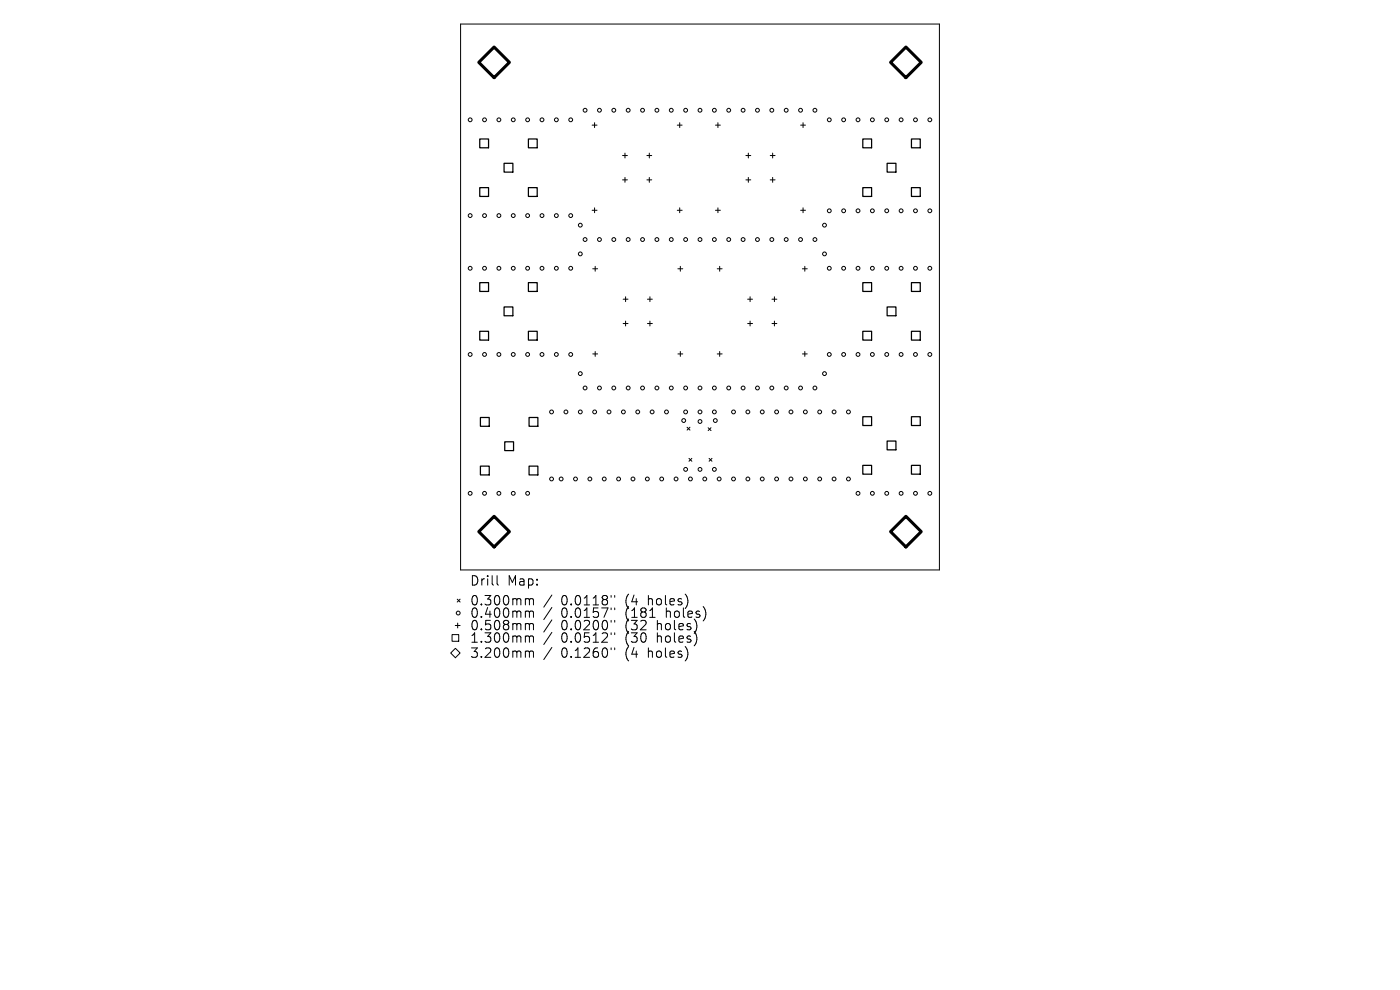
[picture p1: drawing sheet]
<svg xmlns="http://www.w3.org/2000/svg" width="297mm" height="210mm" viewBox="0 0 297 210" stroke-linecap="round" stroke-linejoin="round" font-family="sans-serif">
<defs><g id="words">
<g font-size="2.8">
<text x="99.6" y="124.5">Drill</text>
<text x="107.6" y="124.5">Map:</text>
<text x="99.6" y="128.7">0.300mm</text>
<text x="99.6" y="131.3">0.400mm</text>
<text x="119.1" y="128.7">0.0118&quot;</text>
<text x="119.1" y="131.3">0.0157&quot;</text>
<text x="132.8" y="128.7">(4</text>
<text x="132.8" y="131.3">(181</text>
<text x="137.7" y="128.7">holes)</text>
<text x="141.6" y="131.3">holes)</text>
<text x="99.6" y="134">0.508mm</text>
<text x="99.6" y="136.6">1.300mm</text>
<text x="119.1" y="134">0.0200&quot;</text>
<text x="119.1" y="136.6">0.0512&quot;</text>
<text x="132.8" y="134">(32</text>
<text x="132.8" y="136.6">(30</text>
<text x="139.6" y="134">holes)</text>
<text x="139.6" y="136.6">holes)</text>
<text x="99.6" y="139.8">3.200mm</text>
<text x="119.1" y="139.8">0.1260&quot;</text>
<text x="132.8" y="139.8">(4</text>
<text x="137.7" y="139.8">holes)</text>
</g>
</g></defs>
<g fill="none" stroke="#000" stroke-width=".21">
<path d="M97.7 5.1h101.6v115.8h-101.6zM125.6 26.5h1.1M126.1 26v1.1M132.1 33h1M132.1 38.2h1M132.6 32.5v1M132.6 37.6v1.1M137.2 33h1.1M137.2 38.2h1.1M137.7 32.5v1M137.7 37.6v1.1M143.7 26.5h1"/>
<path d="M144.2 26v1.1M151.8 26.5h1M152.3 26v1.1M158.2 33h1.1M158.2 38.2h1.1M158.8 32.5v1M158.8 37.6v1.1M163.4 33h1M163.4 38.2h1M163.9 32.5v1M163.9 37.6v1.1M169.8 26.5h1.1"/>
<path d="M170.4 26v1.1M125.6 44.6h1.1M125.7 57h1.1M126.1 44.1v1M126.3 56.5v1M143.7 44.6h1M143.8 57h1M144.2 44.1v1M144.3 56.5v1M151.8 44.6h1M152.2 57h1M152.3 44.1v1"/>
<path d="M152.7 56.5v1M169.8 44.6h1.1M170.2 57h1.1M170.4 44.1v1M170.7 56.5v1M125.7 75.1h1.1M126.3 74.6v1M132.2 63.5h1M132.2 68.6h1M132.7 63v1M132.7 68.1v1M137.4 63.5h1"/>
<path d="M137.4 68.6h1M137.9 63v1M137.9 68.1v1M143.8 75.1h1M144.3 74.6v1M152.2 75.1h1M152.7 74.6v1M158.6 63.5h1M158.6 68.6h1M159.1 63v1M159.1 68.1v1M163.8 63.5h1"/>
<path d="M163.8 68.6h1M164.3 63v1M164.3 68.1v1M170.2 75.1h1.1M170.7 74.6v1M145.8 90.6l.6 .6M146.2 97.2l.6 .6M146.4 90.6l-.6 .6M146.8 97.2l-.6 .6M150.2 90.7l.6 .6M150.4 97.2l.6 .6M150.8 90.7l-.6 .6"/>
<path d="M151 97.2l-.6 .6M95.9 134.6h1.4v1.4h-1.4zM96.6 132.7h1M96.6 137.5l1 1-1 1-1-1zM97 127.1l.6 .6M97.1 132.2v1M97.6 127.1l-.6 .6M105.5 122.1v1.7l.2 .3M111.7 127h.3l.3 .3M111.7 129.6h.3l.3 .3M111.7 132.3h.3l.3 .3M111.7 134.9h.3l.3 .3"/>
<path d="M111.7 138.1h.3l.3 .3M112.3 127.3l.3-.3 .5 .1 .1 1.2M112.3 127.3v1M112.3 129.9v1.1M112.3 132.6v1M112.3 135.2v1M112.3 138.4v1M112.3 129.9l.3-.3 .5 .1 .1 1.3M112.3 132.6l.3-.3 .5 .1 .1 1.2M112.3 135.2l.3-.3 .5 .1 .1 1.2M112.3 138.4l.3-.3 .5 .1 .1 1.2M117.1 126.2l-1.7 2.6"/>
<path d="M117.1 128.9l-1.7 2.5M117.1 131.5l-1.7 2.6M117.1 134.1l-1.7 2.6M117.1 137.3l-1.7 2.6M129.6 126.3v.4M129.6 129v.3M129.6 131.6v.4M129.6 134.2v.4M129.6 137.4v.4M130.4 126.3v.4M130.4 129v.3M130.4 131.6v.4"/>
<path d="M130.4 134.2v.4M130.4 137.4v.4M137.8 131h1.2"/>
<circle cx="99.7" cy="25.4" r=".41"/>
<circle cx="102.8" cy="25.4" r=".41"/>
<circle cx="105.8" cy="25.4" r=".41"/>
<circle cx="108.9" cy="25.4" r=".41"/>
<circle cx="111.9" cy="25.4" r=".41"/>
<circle cx="115" cy="25.4" r=".41"/>
<circle cx="118" cy="25.4" r=".41"/>
<circle cx="121.1" cy="25.4" r=".41"/>
<circle cx="124.1" cy="23.4" r=".41"/>
<circle cx="127.2" cy="23.4" r=".41"/>
<circle cx="130.2" cy="23.4" r=".41"/>
<circle cx="133.3" cy="23.4" r=".41"/>
<circle cx="136.3" cy="23.4" r=".41"/>
<circle cx="139.4" cy="23.4" r=".41"/>
<circle cx="142.4" cy="23.4" r=".41"/>
<circle cx="145.5" cy="23.4" r=".41"/>
<circle cx="148.5" cy="23.4" r=".41"/>
<circle cx="151.5" cy="23.4" r=".41"/>
<circle cx="154.6" cy="23.4" r=".41"/>
<circle cx="157.6" cy="23.4" r=".41"/>
<circle cx="160.7" cy="23.4" r=".41"/>
<circle cx="163.7" cy="23.4" r=".41"/>
<circle cx="166.8" cy="23.4" r=".41"/>
<circle cx="169.8" cy="23.4" r=".41"/>
<circle cx="172.9" cy="23.4" r=".41"/>
<circle cx="175.9" cy="25.4" r=".41"/>
<circle cx="179" cy="25.4" r=".41"/>
<circle cx="182" cy="25.4" r=".41"/>
<circle cx="185.1" cy="25.4" r=".41"/>
<circle cx="188.1" cy="25.4" r=".41"/>
<circle cx="191.2" cy="25.4" r=".41"/>
<circle cx="194.2" cy="25.4" r=".41"/>
<circle cx="197.3" cy="25.4" r=".41"/>
<circle cx="99.7" cy="56.9" r=".41"/>
<circle cx="99.7" cy="45.7" r=".41"/>
<circle cx="102.8" cy="56.9" r=".41"/>
<circle cx="102.8" cy="45.7" r=".41"/>
<circle cx="105.8" cy="56.9" r=".41"/>
<circle cx="105.8" cy="45.7" r=".41"/>
<circle cx="108.9" cy="56.9" r=".41"/>
<circle cx="108.9" cy="45.7" r=".41"/>
<circle cx="111.9" cy="56.9" r=".41"/>
<circle cx="111.9" cy="45.7" r=".41"/>
<circle cx="115" cy="56.9" r=".41"/>
<circle cx="115" cy="45.7" r=".41"/>
<circle cx="118" cy="56.9" r=".41"/>
<circle cx="118" cy="45.7" r=".41"/>
<circle cx="121.1" cy="56.9" r=".41"/>
<circle cx="121.1" cy="45.7" r=".41"/>
<circle cx="123.1" cy="53.9" r=".41"/>
<circle cx="123.1" cy="47.8" r=".41"/>
<circle cx="124.1" cy="50.8" r=".41"/>
<circle cx="127.2" cy="50.8" r=".41"/>
<circle cx="130.2" cy="50.8" r=".41"/>
<circle cx="133.3" cy="50.8" r=".41"/>
<circle cx="136.3" cy="50.8" r=".41"/>
<circle cx="139.4" cy="50.8" r=".41"/>
<circle cx="142.4" cy="50.8" r=".41"/>
<circle cx="145.5" cy="50.8" r=".41"/>
<circle cx="148.5" cy="50.8" r=".41"/>
<circle cx="151.5" cy="50.8" r=".41"/>
<circle cx="154.6" cy="50.8" r=".41"/>
<circle cx="157.6" cy="50.8" r=".41"/>
<circle cx="160.7" cy="50.8" r=".41"/>
<circle cx="163.7" cy="50.8" r=".41"/>
<circle cx="166.8" cy="50.8" r=".41"/>
<circle cx="169.8" cy="50.8" r=".41"/>
<circle cx="172.9" cy="50.8" r=".41"/>
<circle cx="174.9" cy="47.8" r=".41"/>
<circle cx="174.9" cy="53.9" r=".41"/>
<circle cx="175.9" cy="56.9" r=".41"/>
<circle cx="175.9" cy="44.7" r=".41"/>
<circle cx="179" cy="56.9" r=".41"/>
<circle cx="179" cy="44.7" r=".41"/>
<circle cx="182" cy="56.9" r=".41"/>
<circle cx="182" cy="44.7" r=".41"/>
<circle cx="185.1" cy="44.7" r=".41"/>
<circle cx="185.1" cy="56.9" r=".41"/>
<circle cx="188.1" cy="56.9" r=".41"/>
<circle cx="188.1" cy="44.7" r=".41"/>
<circle cx="191.2" cy="56.9" r=".41"/>
<circle cx="191.2" cy="44.7" r=".41"/>
<circle cx="194.2" cy="56.9" r=".41"/>
<circle cx="194.2" cy="44.7" r=".41"/>
<circle cx="197.3" cy="44.7" r=".41"/>
<circle cx="197.3" cy="56.9" r=".41"/>
<circle cx="99.7" cy="75.2" r=".41"/>
<circle cx="102.8" cy="75.2" r=".41"/>
<circle cx="105.8" cy="75.2" r=".41"/>
<circle cx="108.9" cy="75.2" r=".41"/>
<circle cx="111.9" cy="75.2" r=".41"/>
<circle cx="115" cy="75.2" r=".41"/>
<circle cx="118" cy="75.2" r=".41"/>
<circle cx="121.1" cy="75.2" r=".41"/>
<circle cx="123.1" cy="79.3" r=".41"/>
<circle cx="174.9" cy="79.3" r=".41"/>
<circle cx="175.9" cy="75.2" r=".41"/>
<circle cx="179" cy="75.2" r=".41"/>
<circle cx="182" cy="75.2" r=".41"/>
<circle cx="185.1" cy="75.2" r=".41"/>
<circle cx="188.1" cy="75.2" r=".41"/>
<circle cx="191.2" cy="75.2" r=".41"/>
<circle cx="194.2" cy="75.2" r=".41"/>
<circle cx="197.3" cy="75.2" r=".41"/>
<circle cx="117" cy="87.4" r=".41"/>
<circle cx="120.1" cy="87.4" r=".41"/>
<circle cx="123.1" cy="87.4" r=".41"/>
<circle cx="124.1" cy="82.3" r=".41"/>
<circle cx="126.2" cy="87.4" r=".41"/>
<circle cx="127.2" cy="82.3" r=".41"/>
<circle cx="129.2" cy="87.4" r=".41"/>
<circle cx="130.2" cy="82.3" r=".41"/>
<circle cx="132.2" cy="87.4" r=".41"/>
<circle cx="133.3" cy="82.3" r=".41"/>
<circle cx="135.3" cy="87.4" r=".41"/>
<circle cx="136.3" cy="82.3" r=".41"/>
<circle cx="138.3" cy="87.4" r=".41"/>
<circle cx="139.4" cy="82.3" r=".41"/>
<circle cx="141.4" cy="87.4" r=".41"/>
<circle cx="142.4" cy="82.3" r=".41"/>
<circle cx="145" cy="89.2" r=".41"/>
<circle cx="145.5" cy="99.6" r=".41"/>
<circle cx="145.5" cy="87.4" r=".41"/>
<circle cx="145.5" cy="82.3" r=".41"/>
<circle cx="148.5" cy="89.4" r=".41"/>
<circle cx="148.5" cy="99.6" r=".41"/>
<circle cx="148.5" cy="87.4" r=".41"/>
<circle cx="148.5" cy="82.3" r=".41"/>
<circle cx="151.5" cy="99.6" r=".41"/>
<circle cx="151.5" cy="87.4" r=".41"/>
<circle cx="151.5" cy="82.3" r=".41"/>
<circle cx="151.8" cy="89.2" r=".41"/>
<circle cx="154.6" cy="82.3" r=".41"/>
<circle cx="155.6" cy="87.4" r=".41"/>
<circle cx="157.6" cy="82.3" r=".41"/>
<circle cx="158.7" cy="87.4" r=".41"/>
<circle cx="160.7" cy="82.3" r=".41"/>
<circle cx="161.7" cy="87.4" r=".41"/>
<circle cx="163.7" cy="82.3" r=".41"/>
<circle cx="164.8" cy="87.4" r=".41"/>
<circle cx="166.8" cy="82.3" r=".41"/>
<circle cx="167.8" cy="87.4" r=".41"/>
<circle cx="169.8" cy="82.3" r=".41"/>
<circle cx="170.8" cy="87.4" r=".41"/>
<circle cx="172.9" cy="82.3" r=".41"/>
<circle cx="173.9" cy="87.4" r=".41"/>
<circle cx="176.9" cy="87.4" r=".41"/>
<circle cx="180" cy="87.4" r=".41"/>
<circle cx="99.7" cy="104.6" r=".41"/>
<circle cx="102.8" cy="104.6" r=".41"/>
<circle cx="105.8" cy="104.6" r=".41"/>
<circle cx="108.9" cy="104.6" r=".41"/>
<circle cx="111.9" cy="104.6" r=".41"/>
<circle cx="117" cy="101.6" r=".41"/>
<circle cx="119" cy="101.6" r=".41"/>
<circle cx="122.1" cy="101.6" r=".41"/>
<circle cx="125.1" cy="101.6" r=".41"/>
<circle cx="128.2" cy="101.6" r=".41"/>
<circle cx="131.2" cy="101.6" r=".41"/>
<circle cx="134.3" cy="101.6" r=".41"/>
<circle cx="137.3" cy="101.6" r=".41"/>
<circle cx="140.4" cy="101.6" r=".41"/>
<circle cx="143.4" cy="101.6" r=".41"/>
<circle cx="146.5" cy="101.6" r=".41"/>
<circle cx="149.5" cy="101.6" r=".41"/>
<circle cx="152.6" cy="101.6" r=".41"/>
<circle cx="155.6" cy="101.6" r=".41"/>
<circle cx="158.7" cy="101.6" r=".41"/>
<circle cx="161.7" cy="101.6" r=".41"/>
<circle cx="164.8" cy="101.6" r=".41"/>
<circle cx="167.8" cy="101.6" r=".41"/>
<circle cx="170.8" cy="101.6" r=".41"/>
<circle cx="173.9" cy="101.6" r=".41"/>
<circle cx="176.9" cy="101.6" r=".41"/>
<circle cx="180" cy="101.6" r=".41"/>
<circle cx="182" cy="104.6" r=".41"/>
<circle cx="185.1" cy="104.6" r=".41"/>
<circle cx="188.1" cy="104.6" r=".41"/>
<circle cx="191.2" cy="104.6" r=".41"/>
<circle cx="194.2" cy="104.6" r=".41"/>
<circle cx="197.3" cy="104.6" r=".41"/>
<circle cx="97.2" cy="130" r=".41"/>
</g>
<g fill="none" stroke="#000" stroke-width=".26">
<path d="M101.8 29.5h1.8v1.8h-1.8zM101.8 39.8h1.8v1.9h-1.8zM106.9 34.6h1.9v1.9h-1.9zM112.1 29.5h1.9v1.8h-1.9zM112.1 39.8h1.9v1.9h-1.9zM183 29.5h1.9v1.8h-1.9zM183 39.8h1.9v1.9h-1.9zM188.2 34.6h1.9v1.9h-1.9zM193.4 29.5h1.8v1.8h-1.8zM193.4 39.8h1.8v1.9h-1.8zM101.8 60h1.8v1.8h-1.8zM112.1 60h1.9v1.8h-1.9z"/>
<path d="M183 60h1.9v1.8h-1.9zM193.4 60h1.8v1.8h-1.8zM101.8 70.3h1.8v1.8h-1.8zM106.9 65.1h1.9v1.9h-1.9zM112.1 70.3h1.9v1.8h-1.9zM183 70.3h1.9v1.8h-1.9zM188.2 65.1h1.9v1.9h-1.9zM193.4 70.3h1.8v1.8h-1.8zM101.9 88.6h1.9v1.8h-1.9zM101.9 98.9h1.9v1.8h-1.9zM107.1 93.7h1.8v1.9h-1.8zM112.2 88.6h1.9v1.8h-1.9z"/>
<path d="M112.2 98.9h1.9v1.8h-1.9zM183 88.4h1.9v1.9h-1.9zM183 98.7h1.9v1.9h-1.9zM188.2 93.6h1.9v1.8h-1.9zM193.4 88.4h1.8v1.9h-1.8zM193.4 98.7h1.8v1.9h-1.8z"/>
</g>
<path d="M101.6 13.2l3.2-3.2 3.3 3.2-3.3 3.3zM192.2 10l3.2 3.2-3.2 3.3-3.3-3.3zM101.6 112.8l3.2-3.3 3.3 3.3-3.3 3.2zM188.9 112.8l3.3-3.3 3.2 3.3-3.2 3.2z" fill="none" stroke="#000" stroke-width=".65"/>
<use href="#words"/>
</svg>
